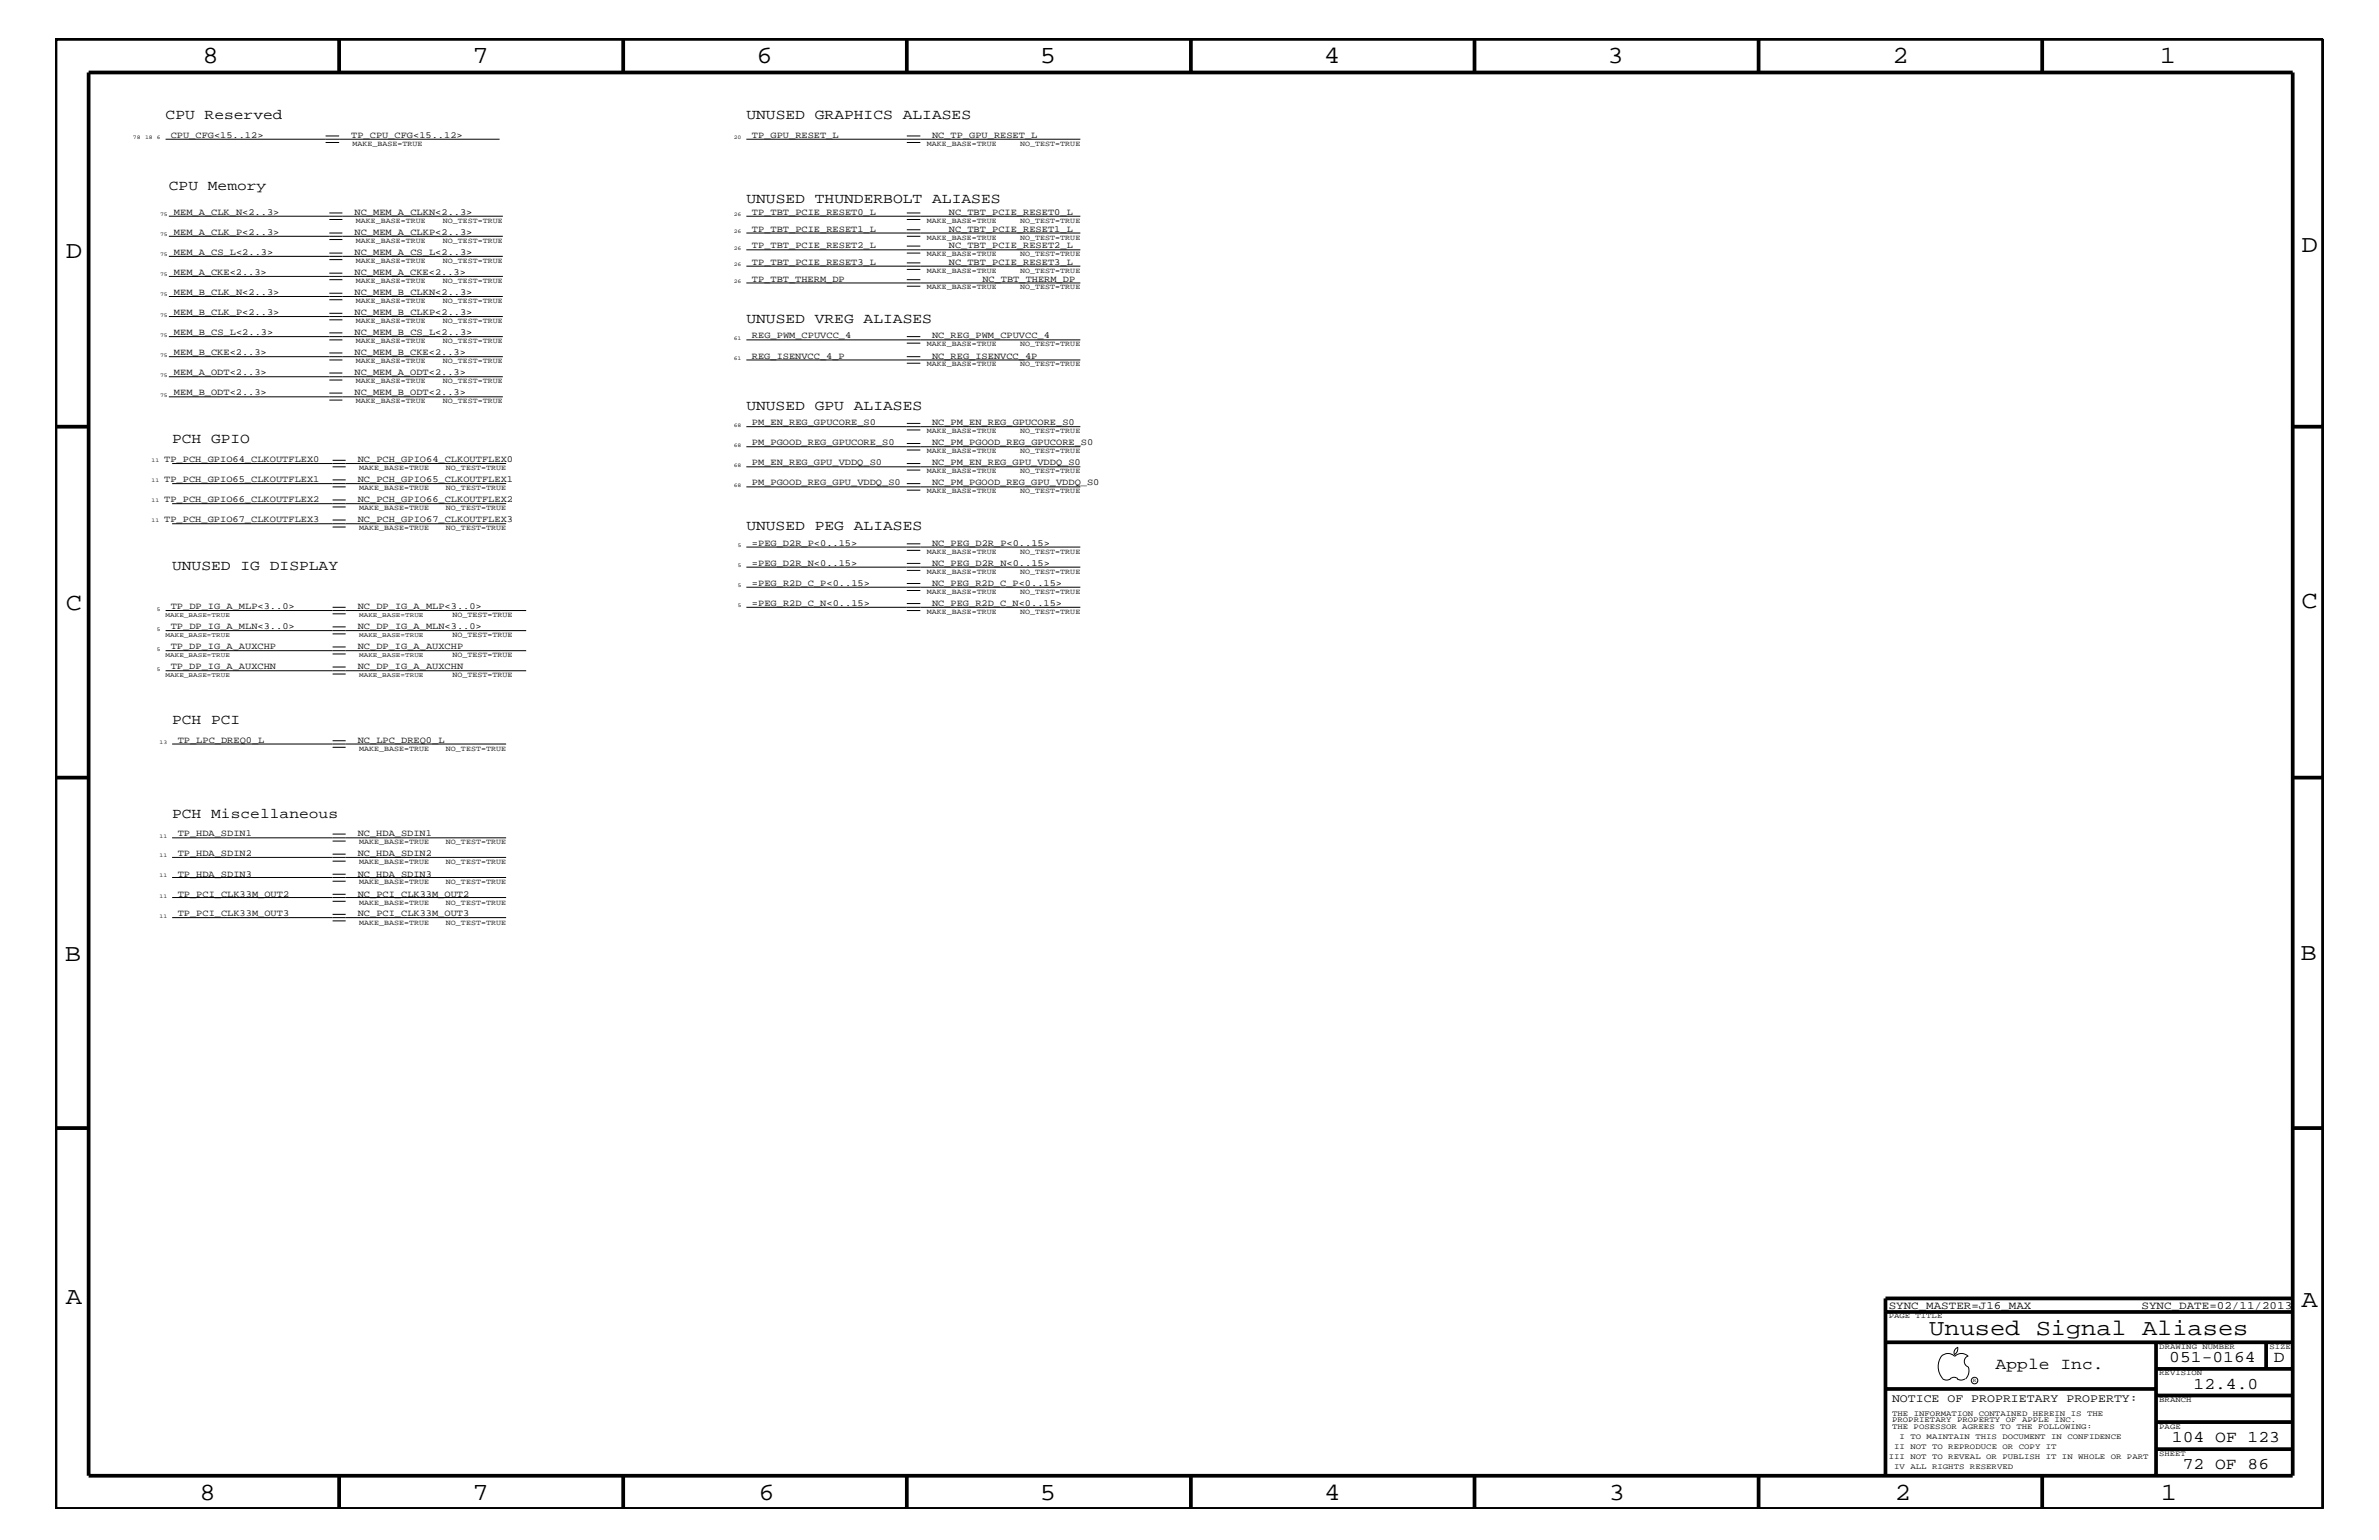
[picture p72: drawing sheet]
<svg xmlns="http://www.w3.org/2000/svg" width="432mm" height="279mm" viewBox="0 0 432 279" stroke-linecap="round" stroke-linejoin="round" font-family="sans-serif">
<defs><g id="words">
<g font-size="4.5">
<text x="36.7" y="11.5">8</text>
<text x="85.8" y="11.5">7</text>
<text x="137.3" y="11.5">6</text>
<text x="188.7" y="11.5">5</text>
<text x="240.3" y="11.5">4</text>
<text x="291.8" y="11.5">3</text>
<text x="343.5" y="11.5">2</text>
<text x="392" y="11.5">1</text>
<text x="11.9" y="46.8">D</text>
<text x="417.7" y="45.7">D</text>
<text x="11.9" y="110.6">C</text>
<text x="417.7" y="110.3">C</text>
<text x="11.8" y="174.3">B</text>
<text x="417.6" y="174.2">B</text>
<text x="11.9" y="236.7">A</text>
<text x="417.7" y="237.1">A</text>
<text x="36.2" y="272.1">8</text>
<text x="85.8" y="272.1">7</text>
<text x="137.7" y="272.1">6</text>
<text x="188.7" y="272.1">5</text>
<text x="240.4" y="272.1">4</text>
<text x="292" y="272.1">3</text>
<text x="343.9" y="272.1">2</text>
<text x="392.2" y="272.1">1</text>
</g>
<text font-size="4.1" x="350.2" y="242.3">Unused Signal Aliases</text>
<g font-size="3">
<text x="362.2" y="248.4">Apple Inc.</text>
<text x="393.7" y="247.1">051-0164</text>
<text x="398.1" y="252">12.4.0</text>
<text x="412.7" y="247.1">D</text>
<text x="394.2" y="261.6">104 OF 123</text>
<text x="396.2" y="266.6">72 OF 86</text>
</g>
<g font-size="2.6">
<text x="30.1" y="21.6">CPU Reserved</text>
<text x="135.5" y="21.6">UNUSED GRAPHICS ALIASES</text>
<text x="30.6" y="34.4">CPU Memory</text>
<text x="135.5" y="36.8">UNUSED THUNDERBOLT ALIASES</text>
<text x="135.5" y="58.6">UNUSED VREG ALIASES</text>
<text x="135.5" y="74.4">UNUSED GPU ALIASES</text>
<text x="31.2" y="80.5">PCH GPIO</text>
<text x="135.5" y="96.2">UNUSED PEG ALIASES</text>
<text x="31.2" y="103.5">UNUSED IG DISPLAY</text>
<text x="31.2" y="131.3">PCH PCI</text>
<text x="31.2" y="148.4">PCH Miscellaneous</text>
</g>
<text font-size="2.1" x="343.4" y="254.4">NOTICE OF PROPRIETARY PROPERTY:</text>
<g font-size="2">
<text x="342.8" y="237.4">SYNC_MASTER=J16_MAX</text>
<text x="388.7" y="237.4">SYNC_DATE=02/11/2013</text>
</g>
<g font-size="1.7">
<text x="31" y="25">CPU_CFG&lt;15..12&gt;</text>
<text x="63.8" y="25">TP_CPU_CFG&lt;15..12&gt;</text>
<text x="136.5" y="25">TP_GPU_RESET_L</text>
<text x="169.2" y="25">NC_TP_GPU_RESET_L</text>
<text x="31.6" y="39">MEM_A_CLK_N&lt;2..3&gt;</text>
<text x="64.3" y="39">NC_MEM_A_CLKN&lt;2..3&gt;</text>
<text x="136.5" y="39">TP_TBT_PCIE_RESET0_L</text>
<text x="172.2" y="39">NC_TBT_PCIE_RESET0_L</text>
<text x="31.6" y="42.6">MEM_A_CLK_P&lt;2..3&gt;</text>
<text x="31.6" y="46.3">MEM_A_CS_L&lt;2..3&gt;</text>
<text x="64.3" y="42.6">NC_MEM_A_CLKP&lt;2..3&gt;</text>
<text x="64.3" y="46.3">NC_MEM_A_CS_L&lt;2..3&gt;</text>
<text x="136.5" y="45.1">TP_TBT_PCIE_RESET2_L</text>
<text x="136.5" y="42">TP_TBT_PCIE_RESET1_L</text>
<text x="172.2" y="42">NC_TBT_PCIE_RESET1_L</text>
<text x="172.2" y="45.1">NC_TBT_PCIE_RESET2_L</text>
<text x="31.6" y="53.5">MEM_B_CLK_N&lt;2..3&gt;</text>
<text x="31.6" y="49.9">MEM_A_CKE&lt;2..3&gt;</text>
<text x="64.3" y="53.5">NC_MEM_B_CLKN&lt;2..3&gt;</text>
<text x="64.3" y="49.9">NC_MEM_A_CKE&lt;2..3&gt;</text>
<text x="136.5" y="48">TP_TBT_PCIE_RESET3_L</text>
<text x="136.5" y="51.1">TP_TBT_THERM_DP</text>
<text x="172.2" y="48">NC_TBT_PCIE_RESET3_L</text>
<text x="178.3" y="51.1">NC_TBT_THERM_DP</text>
<text x="31.6" y="57.2">MEM_B_CLK_P&lt;2..3&gt;</text>
<text x="64.3" y="57.2">NC_MEM_B_CLKP&lt;2..3&gt;</text>
<text x="31.6" y="60.8">MEM_B_CS_L&lt;2..3&gt;</text>
<text x="31.6" y="64.5">MEM_B_CKE&lt;2..3&gt;</text>
<text x="64.3" y="60.8">NC_MEM_B_CS_L&lt;2..3&gt;</text>
<text x="64.3" y="64.5">NC_MEM_B_CKE&lt;2..3&gt;</text>
<text x="136.5" y="61.4">REG_PWM_CPUVCC_4</text>
<text x="136.5" y="65.1">REG_ISENVCC_4_P</text>
<text x="169.2" y="65.1">NC_REG_ISENVCC_4P</text>
<text x="169.2" y="61.4">NC_REG_PWM_CPUVCC_4</text>
<text x="31.6" y="68.1">MEM_A_ODT&lt;2..3&gt;</text>
<text x="31.6" y="71.7">MEM_B_ODT&lt;2..3&gt;</text>
<text x="64.3" y="68.1">NC_MEM_A_ODT&lt;2..3&gt;</text>
<text x="64.3" y="71.7">NC_MEM_B_ODT&lt;2..3&gt;</text>
<text x="136.5" y="77.2">PM_EN_REG_GPUCORE_S0</text>
<text x="169.2" y="77.2">NC_PM_EN_REG_GPUCORE_S0</text>
<text x="29.8" y="83.8">TP_PCH_GPIO64_CLKOUTFLEX0</text>
<text x="64.9" y="83.8">NC_PCH_GPIO64_CLKOUTFLEX0</text>
<text x="136.5" y="80.8">PM_PGOOD_REG_GPUCORE_S0</text>
<text x="169.2" y="80.8">NC_PM_PGOOD_REG_GPUCORE_S0</text>
<text x="29.8" y="87.5">TP_PCH_GPIO65_CLKOUTFLEX1</text>
<text x="64.9" y="87.5">NC_PCH_GPIO65_CLKOUTFLEX1</text>
<text x="136.5" y="88.1">PM_PGOOD_REG_GPU_VDDQ_S0</text>
<text x="136.5" y="84.4">PM_EN_REG_GPU_VDDQ_S0</text>
<text x="169.2" y="84.4">NC_PM_EN_REG_GPU_VDDQ_S0</text>
<text x="169.2" y="88.1">NC_PM_PGOOD_REG_GPU_VDDQ_S0</text>
<text x="29.8" y="91.1">TP_PCH_GPIO66_CLKOUTFLEX2</text>
<text x="29.8" y="94.8">TP_PCH_GPIO67_CLKOUTFLEX3</text>
<text x="64.9" y="94.8">NC_PCH_GPIO67_CLKOUTFLEX3</text>
<text x="64.9" y="91.1">NC_PCH_GPIO66_CLKOUTFLEX2</text>
<text x="136.5" y="99">=PEG_D2R_P&lt;0..15&gt;</text>
<text x="169.2" y="99">NC_PEG_D2R_P&lt;0..15&gt;</text>
<text x="136.5" y="106.3">=PEG_R2D_C_P&lt;0..15&gt;</text>
<text x="136.5" y="102.6">=PEG_D2R_N&lt;0..15&gt;</text>
<text x="169.2" y="106.3">NC_PEG_R2D_C_P&lt;0..15&gt;</text>
<text x="169.2" y="102.6">NC_PEG_D2R_N&lt;0..15&gt;</text>
<text x="31" y="110.5">TP_DP_IG_A_MLP&lt;3..0&gt;</text>
<text x="64.9" y="110.5">NC_DP_IG_A_MLP&lt;3..0&gt;</text>
<text x="136.5" y="109.9">=PEG_R2D_C_N&lt;0..15&gt;</text>
<text x="169.2" y="109.9">NC_PEG_R2D_C_N&lt;0..15&gt;</text>
<text x="31" y="117.8">TP_DP_IG_A_AUXCHP</text>
<text x="31" y="114.2">TP_DP_IG_A_MLN&lt;3..0&gt;</text>
<text x="64.9" y="114.2">NC_DP_IG_A_MLN&lt;3..0&gt;</text>
<text x="64.9" y="117.8">NC_DP_IG_A_AUXCHP</text>
<text x="31" y="121.4">TP_DP_IG_A_AUXCHN</text>
<text x="64.9" y="121.4">NC_DP_IG_A_AUXCHN</text>
<text x="32.3" y="134.7">TP_LPC_DREQ0_L</text>
<text x="64.9" y="134.7">NC_LPC_DREQ0_L</text>
<text x="32.3" y="151.8">TP_HDA_SDIN1</text>
<text x="32.3" y="155.4">TP_HDA_SDIN2</text>
<text x="64.9" y="155.4">NC_HDA_SDIN2</text>
<text x="64.9" y="151.8">NC_HDA_SDIN1</text>
<text x="32.3" y="159">TP_HDA_SDIN3</text>
<text x="64.9" y="159">NC_HDA_SDIN3</text>
<text x="32.3" y="166.2">TP_PCI_CLK33M_OUT3</text>
<text x="32.3" y="162.7">TP_PCI_CLK33M_OUT2</text>
<text x="64.9" y="166.2">NC_PCI_CLK33M_OUT3</text>
<text x="64.9" y="162.7">NC_PCI_CLK33M_OUT2</text>
</g>
<g font-size="1.4">
<text x="64" y="26.5">MAKE_BASE=TRUE</text>
<text x="168.2" y="26.5">MAKE_BASE=TRUE</text>
<text x="185.2" y="26.5">NO_TEST=TRUE</text>
<text x="64.6" y="40.4">MAKE_BASE=TRUE</text>
<text x="80.3" y="40.4">NO_TEST=TRUE</text>
<text x="168.2" y="40.4">MAKE_BASE=TRUE</text>
<text x="185.2" y="40.4">NO_TEST=TRUE</text>
<text x="64.6" y="44.1">MAKE_BASE=TRUE</text>
<text x="64.6" y="47.7">MAKE_BASE=TRUE</text>
<text x="80.3" y="44.1">NO_TEST=TRUE</text>
<text x="80.3" y="47.7">NO_TEST=TRUE</text>
<text x="168.2" y="43.5">MAKE_BASE=TRUE</text>
<text x="168.2" y="46.5">MAKE_BASE=TRUE</text>
<text x="185.2" y="43.5">NO_TEST=TRUE</text>
<text x="185.2" y="46.5">NO_TEST=TRUE</text>
<text x="64.6" y="51.3">MAKE_BASE=TRUE</text>
<text x="80.3" y="51.3">NO_TEST=TRUE</text>
<text x="168.2" y="52.5">MAKE_BASE=TRUE</text>
<text x="168.2" y="49.6">MAKE_BASE=TRUE</text>
<text x="185.2" y="52.5">NO_TEST=TRUE</text>
<text x="185.2" y="49.6">NO_TEST=TRUE</text>
<text x="64.6" y="55">MAKE_BASE=TRUE</text>
<text x="64.6" y="58.6">MAKE_BASE=TRUE</text>
<text x="80.3" y="55">NO_TEST=TRUE</text>
<text x="80.3" y="58.6">NO_TEST=TRUE</text>
<text x="64.6" y="62.3">MAKE_BASE=TRUE</text>
<text x="64.6" y="65.9">MAKE_BASE=TRUE</text>
<text x="80.3" y="62.3">NO_TEST=TRUE</text>
<text x="80.3" y="65.9">NO_TEST=TRUE</text>
<text x="168.2" y="62.9">MAKE_BASE=TRUE</text>
<text x="185.2" y="62.9">NO_TEST=TRUE</text>
<text x="64.6" y="69.5">MAKE_BASE=TRUE</text>
<text x="80.3" y="69.5">NO_TEST=TRUE</text>
<text x="168.2" y="66.5">MAKE_BASE=TRUE</text>
<text x="185.2" y="66.5">NO_TEST=TRUE</text>
<text x="64.6" y="73.2">MAKE_BASE=TRUE</text>
<text x="80.3" y="73.2">NO_TEST=TRUE</text>
<text x="168.2" y="82.2">MAKE_BASE=TRUE</text>
<text x="168.2" y="78.6">MAKE_BASE=TRUE</text>
<text x="185.2" y="82.2">NO_TEST=TRUE</text>
<text x="185.2" y="78.6">NO_TEST=TRUE</text>
<text x="65.2" y="85.3">MAKE_BASE=TRUE</text>
<text x="65.2" y="88.9">MAKE_BASE=TRUE</text>
<text x="80.9" y="85.3">NO_TEST=TRUE</text>
<text x="80.9" y="88.9">NO_TEST=TRUE</text>
<text x="168.2" y="85.9">MAKE_BASE=TRUE</text>
<text x="168.2" y="89.5">MAKE_BASE=TRUE</text>
<text x="185.2" y="85.9">NO_TEST=TRUE</text>
<text x="185.2" y="89.5">NO_TEST=TRUE</text>
<text x="65.2" y="92.6">MAKE_BASE=TRUE</text>
<text x="80.9" y="92.6">NO_TEST=TRUE</text>
<text x="65.2" y="96.2">MAKE_BASE=TRUE</text>
<text x="80.9" y="96.2">NO_TEST=TRUE</text>
<text x="168.2" y="100.4">MAKE_BASE=TRUE</text>
<text x="185.2" y="100.4">NO_TEST=TRUE</text>
<text x="168.2" y="107.7">MAKE_BASE=TRUE</text>
<text x="168.2" y="104.1">MAKE_BASE=TRUE</text>
<text x="185.2" y="107.7">NO_TEST=TRUE</text>
<text x="185.2" y="104.1">NO_TEST=TRUE</text>
<text x="82.1" y="112">NO_TEST=TRUE</text>
<text x="168.2" y="111.4">MAKE_BASE=TRUE</text>
<text x="185.2" y="111.4">NO_TEST=TRUE</text>
<text x="82.1" y="115.6">NO_TEST=TRUE</text>
<text x="82.1" y="119.2">NO_TEST=TRUE</text>
<text x="82.1" y="122.9">NO_TEST=TRUE</text>
<text x="65.2" y="136.2">MAKE_BASE=TRUE</text>
<text x="80.9" y="136.2">NO_TEST=TRUE</text>
<text x="65.2" y="153.2">MAKE_BASE=TRUE</text>
<text x="80.9" y="153.2">NO_TEST=TRUE</text>
<text x="65.2" y="156.8">MAKE_BASE=TRUE</text>
<text x="65.2" y="160.5">MAKE_BASE=TRUE</text>
<text x="80.9" y="156.8">NO_TEST=TRUE</text>
<text x="80.9" y="160.5">NO_TEST=TRUE</text>
<text x="65.2" y="167.8">MAKE_BASE=TRUE</text>
<text x="65.2" y="164.1">MAKE_BASE=TRUE</text>
<text x="80.9" y="167.8">NO_TEST=TRUE</text>
<text x="80.9" y="164.1">NO_TEST=TRUE</text>
<text x="342.8" y="239.2">PAGE TITLE</text>
<text x="391.9" y="244.7">DRAWING NUMBER</text>
<text x="411.9" y="244.7">SIZE</text>
<text x="391.9" y="249.5">REVISION</text>
<text x="343.4" y="256.8">THE INFORMATION CONTAINED HEREIN IS THE</text>
<text x="391.9" y="254.4">BRANCH</text>
<text x="343.4" y="258">PROPRIETARY PROPERTY OF APPLE INC.</text>
<text x="343.4" y="259.3">THE POSESSOR AGREES TO THE FOLLOWING:</text>
<text x="343.8" y="262.9">II NOT TO REPRODUCE OR COPY IT</text>
<text x="344.8" y="261.1">I TO MAINTAIN THIS DOCUMENT IN CONFIDENCE</text>
<text x="391.9" y="259.3">PAGE</text>
<text x="342.8" y="264.7">III NOT TO REVEAL OR PUBLISH IT IN WHOLE OR PART</text>
<text x="343.8" y="266.6">IV ALL RIGHTS RESERVED</text>
<text x="391.9" y="264.1">SHEET</text>
</g>
<g font-size="1.2">
<text x="30.1" y="112">MAKE_BASE=TRUE</text>
<text x="65.2" y="112">MAKE_BASE=TRUE</text>
<text x="30.1" y="115.6">MAKE_BASE=TRUE</text>
<text x="30.1" y="119.2">MAKE_BASE=TRUE</text>
<text x="65.2" y="115.6">MAKE_BASE=TRUE</text>
<text x="65.2" y="119.2">MAKE_BASE=TRUE</text>
<text x="30.1" y="122.9">MAKE_BASE=TRUE</text>
<text x="65.2" y="122.9">MAKE_BASE=TRUE</text>
</g>
<g font-size="1">
<text x="24.1" y="25.3">78</text>
<text x="26.3" y="25.3">18 6</text>
<text x="133.2" y="25.3">20</text>
<text x="29" y="39.2">75</text>
<text x="133.2" y="39.2">26</text>
<text x="29" y="42.9">75</text>
<text x="29" y="46.5">75</text>
<text x="133.2" y="45.3">26</text>
<text x="133.2" y="42.3">26</text>
<text x="29" y="53.8">75</text>
<text x="29" y="50.2">75</text>
<text x="133.2" y="48.3">26</text>
<text x="133.2" y="51.3">26</text>
<text x="29" y="57.4">75</text>
<text x="29" y="61.1">75</text>
<text x="29" y="64.7">75</text>
<text x="133.2" y="61.7">61</text>
<text x="133.2" y="65.3">61</text>
<text x="29" y="68.4">75</text>
<text x="29" y="72">75</text>
<text x="133.2" y="77.4">68</text>
<text x="27.5" y="83.8">11</text>
<text x="133.2" y="81.1">68</text>
<text x="27.5" y="87.5">11</text>
<text x="133.2" y="88.3">68</text>
<text x="133.2" y="84.7">68</text>
<text x="27.5" y="91.1">11</text>
<text x="27.5" y="94.8">11</text>
<text x="133.9" y="99.3">5</text>
<text x="133.9" y="106.5">5</text>
<text x="133.9" y="102.9">5</text>
<text x="28.4" y="110.8">5</text>
<text x="133.9" y="110.2">5</text>
<text x="28.4" y="114.4">5</text>
<text x="28.4" y="118.1">5</text>
<text x="28.4" y="121.7">5</text>
<text x="29" y="135">13</text>
<text x="29" y="155.6">11</text>
<text x="29" y="152">11</text>
<text x="29" y="159.2">11</text>
<text x="29" y="166.5">11</text>
<text x="29" y="162.8">11</text>
<text x="358.1" y="250.7">R</text>
</g>
</g></defs>
<g fill="none" stroke="#000" stroke-width=".18">
<path d="M30.1 25.3h60.6M30.6 39.2h60.7M59.1 25.9h2.5M59.1 24.7h2.5M59.8 39.8h2.3M59.8 38.6h2.3M135.5 25.3h60.6M135.5 39.2h60.6M164.6 25.9h2.4M164.6 24.7h2.4M164.6 39.8h2.4M164.6 38.6h2.4"/>
<path d="M30.6 46.5h60.7M30.6 42.9h60.7M30.6 50.2h60.7M30.6 53.8h60.7M30.6 57.4h60.7M59.8 47.1h2.3M59.8 45.9h2.3M59.8 43.5h2.3M59.8 42.3h2.3M59.8 50.7h2.3M59.8 49.6h2.3M59.8 54.4h2.3"/>
<path d="M59.8 53.2h2.3M59.8 58h2.3M59.8 56.8h2.3M135.5 42.3h60.6M135.5 45.3h60.6M135.5 48.3h60.6M135.5 51.3h60.6M164.6 45.9h2.4M164.6 42.9h2.4M164.6 50.7h2.4M164.6 41.7h2.4M164.6 44.6h2.4"/>
<path d="M164.6 48.9h2.4M164.6 47.7h2.4M164.6 51.9h2.4M30.6 64.7h60.7M30.6 61.1h60.7M30.6 68.4h60.7M30.6 72h60.7M59.8 65.3h2.3M59.8 64h2.3M59.8 61.7h2.3M59.8 60.4h2.3M59.8 68.9h2.3"/>
<path d="M59.8 67.7h2.3M59.8 72.6h2.3M59.8 71.3h2.3M135.5 65.3h60.6M135.5 61.7h60.6M135.5 77.4h60.6M164.6 64.7h2.4M164.6 61.1h2.4M164.6 62.3h2.4M164.6 65.9h2.4M164.6 78h2.4M164.6 76.8h2.4"/>
<path d="M31.2 84.1h60.7M31.2 87.7h60.7M31.2 95h60.7M31.2 91.4h60.7M60.4 84.7h2.3M60.4 83.5h2.3M60.4 88.3h2.3M60.4 87.1h2.3M60.4 95.6h2.3M60.4 94.3h2.3M60.4 92h2.3M60.4 90.7h2.3"/>
<path d="M135.5 84.7h60.6M135.5 88.3h60.6M135.5 81.1h60.6M135.5 99.3h60.6M164.6 84.1h2.4M164.6 87.7h2.4M164.6 81.6h2.4M164.6 80.5h2.4M164.6 85.3h2.4M164.6 88.9h2.4M164.6 99.9h2.4M164.6 98.7h2.4"/>
<path d="M30.1 110.8h65.4M30.1 114.4h65.4M30.1 118.1h65.4M60.4 110.2h2.3M60.4 111.4h2.3M60.4 115h2.3M60.4 113.7h2.3M60.4 118.6h2.3M60.4 117.4h2.3M135.5 102.9h60.6M135.5 106.5h60.6M135.5 110.2h60.6"/>
<path d="M164.6 103.5h2.4M164.6 102.2h2.4M164.6 107.1h2.4M164.6 105.9h2.4M164.6 110.8h2.4M164.6 109.5h2.4M30.1 121.7h65.4M31.2 135h60.7M60.4 135.6h2.3M60.4 134.4h2.3M60.4 122.3h2.3M60.4 121h2.3"/>
<path d="M31.2 155.6h60.7M31.2 159.2h60.7M31.2 152h60.7M60.4 156.2h2.3M60.4 155h2.3M60.4 159.9h2.3M60.4 158.6h2.3M60.4 152.6h2.3M60.4 151.3h2.3M31.2 166.5h60.7M31.2 162.8h60.7M60.4 167.1h2.3"/>
<path d="M60.4 165.9h2.3M60.4 163.5h2.3M60.4 162.2h2.3M352.3 246.1a1.72 1.72 0 0 1 2.5 0 1.69 1.69 0 0 1 2.4 0M352.4 246a3.2 3.2 0 0 0 .4 4.3l.8 .1 .4-.2M354 250.2l.7-.3 .7 .3M355.2 250.2l.7 .2 .7-.2M355.3 244.4v.3a1.18 1.18 0 0 1-.6 1.1M355.4 244.4a.99 .99 0 0 0-.6 1.4M357.2 246a1.04 1.04 0 0 0-.7 1 1.04 1.04 0 0 0 .7 1M357.3 248l.1 .7a2.11 2.11 0 0 1-.6 1.5"/>
<circle cx="358.4" cy="250.5" r=".59"/>
</g>
<g fill="none" stroke="#000" stroke-width=".68" stroke-linecap="butt">
<path d="M10.1 7.1h411.5v266.7h-411.5zM16.1 13.2h400v254.5h-400zM61.6 7.1v6.1M113.1 7.1v6.1M164.6 7.1v6.1M216.2 7.1v6.1M267.6 7.1v6.1M319.2 7.1v6.1M370.7 7.1v6.1M10.1 77.4h6M416.1 77.4h5.5M10.1 141.1h6"/>
<path d="M416.1 141.1h5.5M10.1 204.7h6M416.1 204.7h5.5M342.2 238h73.9M416.1 235.6h-73.9v32.1M342.2 243.5h73.9M342.2 252h49.1M391.3 248.4h24.8M391.3 243.5v24.2M391.3 258h24.8M391.3 253.2h24.8M411.3 243.5v4.9"/>
<path d="M61.6 267.7v6.1M113.1 267.7v6.1M164.6 267.7v6.1M216.2 268v5.8M267.6 267.7v6.1M319.2 267.7v6.1M370.7 267.7v6.1M391.3 262.9h24.8"/>
</g>
<use href="#words"/>
</svg>
